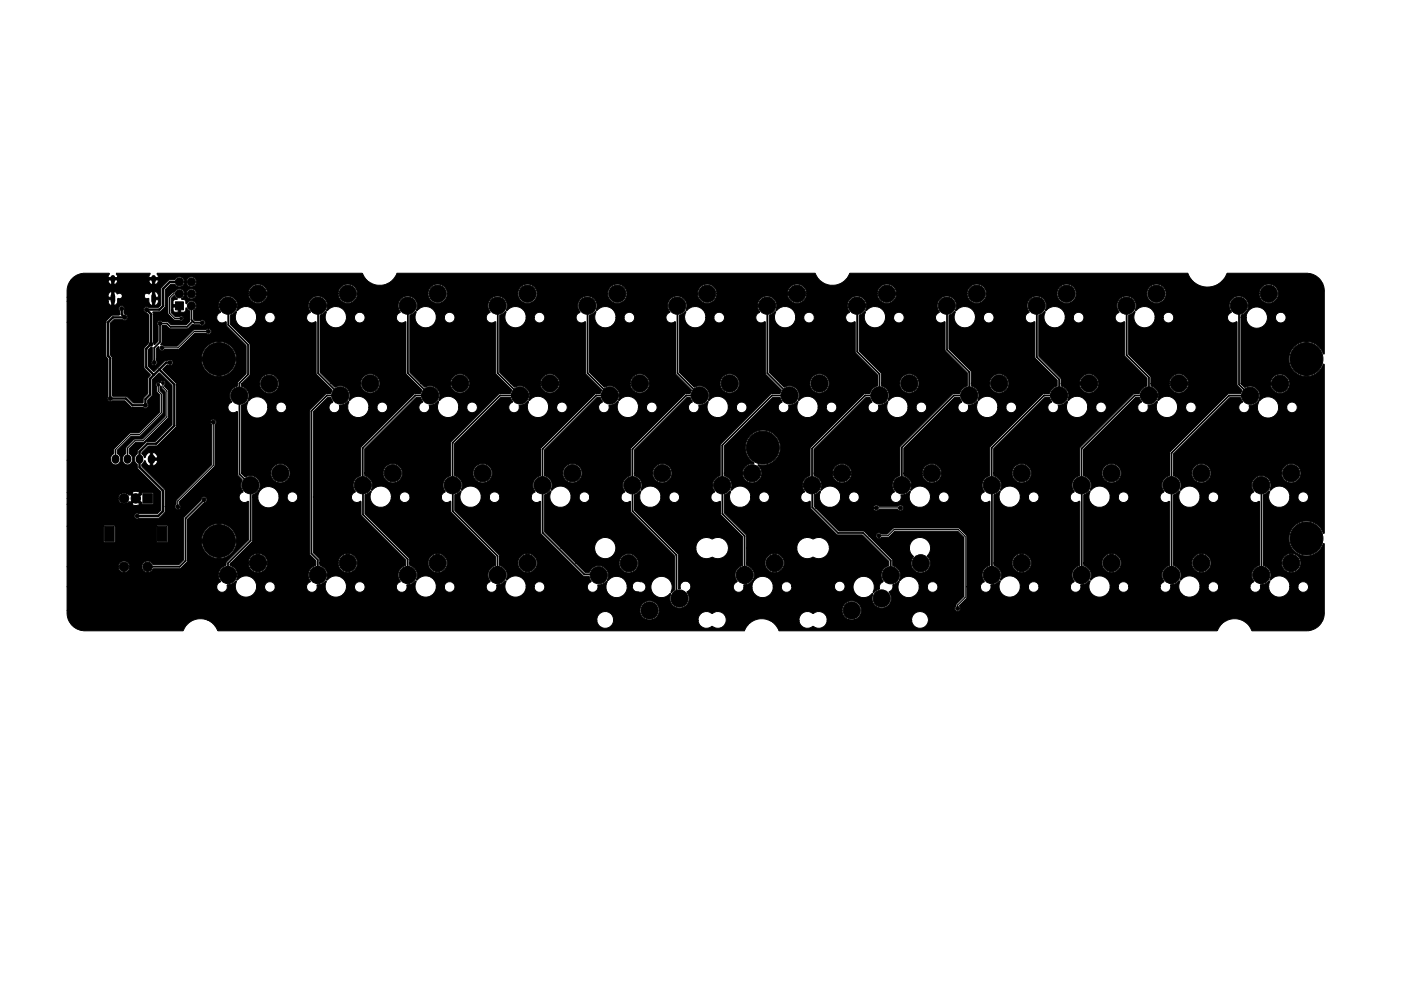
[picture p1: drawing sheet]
<svg xmlns="http://www.w3.org/2000/svg" width="297mm" height="210mm" viewBox="0 0 297 210" stroke-linecap="round" stroke-linejoin="round" font-family="sans-serif">
<g fill="#000" stroke="#000" stroke-width=".21">
<path d="M15.3 59.1a3.8 3.8 0 0 1 2.7-1.1h5.1l.1 .1-.3 .8h2l-.2-.8 .1-.1h6.9l.1 .1-.2 .8h2l-.3-.8 .1-.1h43.4a3.9 3.9 0 0 0 5.5 2.1 4.8 4.8 0 0 0 1.9-2.1h88.6l.1 .1a4 4 0 0 0 3.7 2.4 4 4 0 0 0 3.6-2.5h71.6l.1 .1a4.5 4.5 0 0 0 4.2 2.8 4.5 4.5 0 0 0 4.1-2.9h16.8a3.8 3.8 0 0 1 3.8 3.7v13.3l-.2 .1a3.7 3.7 0 0 0-5.2-2.4 3.7 3.7 0 0 0-1.4 5.7 3.7 3.7 0 0 0 5.8 .2l.7-1.3h.2l.1 35.8-.2 .1a3.7 3.7 0 0 0-5.8-2 3.7 3.7 0 0 0 0 6.1 3.7 3.7 0 0 0 5.8-2l.2 .1v14.7a3.8 3.8 0 0 1-3.8 3.7h-11.5l-.3-.5a4 4 0 0 0-3.8-2 4 4 0 0 0-3.4 2.5h-92.8l-.1-.2a3.9 3.9 0 0 0-1.8-1.9l-.2-.1h6.3v.3a1.81 1.81 0 0 0 3 1l1.1 .4a1.78 1.78 0 0 0 1.9-1.7h17.9v.3a1.78 1.78 0 0 0 2.9 1 1.78 1.78 0 0 0-.4-3 1.78 1.78 0 0 0-2.5 1.7h-17.9v-.2a1.91 1.91 0 0 0-3.1-1.2l-.6-.4-.6-.1a1.77 1.77 0 0 0-1.7 1.9h-6.4a4 4 0 0 0-5.2 2.2h-111.6l-.1-.2a3.9 3.9 0 0 0-1.8-1.9l-.2-.1h82.4l.1 .3a1.78 1.78 0 0 0 1.8 1.4 1.78 1.78 0 0 0 1.7-1.7h17.9v.3a1.81 1.81 0 0 0 3 1l1.1 .4a1.81 1.81 0 0 0 1.7-2.5 1.81 1.81 0 0 0-2.9-.6l-.6-.4-.6-.1a1.77 1.77 0 0 0-1.7 1.9h-17.9v-.2a1.78 1.78 0 0 0-1.9-1.6 1.78 1.78 0 0 0-1.7 1.8h-82.5a4 4 0 0 0-5.2 2.2h-20.8a3.8 3.8 0 0 1-3.8-3.8v-.5h121.5v.3a2.05 2.05 0 0 0 2.2 1.8 2.05 2.05 0 0 0 1.9-2.1h38.7v.3a2.05 2.05 0 0 0 3.2 1.4 2.05 2.05 0 0 0-.2-3.5 2.05 2.05 0 0 0-3 1.8h-38.7v-.1a2.05 2.05 0 0 0-2.1-1.9 2.05 2.05 0 0 0-2 2h-121.5v-5h31.7l.1 .2a1.17 1.17 0 0 0 1.4 .9 1.17 1.17 0 0 0 .8-1.5 2.29 2.29 0 0 0 1.8-.8h.1l-.1 .6a2.25 2.25 0 0 0 1.9 2.8 2.25 2.25 0 0 0 2.5-2.2h1.7v.2a1.13 1.13 0 0 0 1.2 1 1.13 1.13 0 0 0 1.1-1.2h6.6v.2a1.17 1.17 0 0 0 1.5 .9 1.17 1.17 0 0 0 .7-1.5 2.29 2.29 0 0 0 1.8-.8h.2l-.2 .6a2.25 2.25 0 0 0 1.9 2.8 2.25 2.25 0 0 0 2.6-2.2h1.7v.2a1.13 1.13 0 0 0 1.7 .8 1.13 1.13 0 0 0-.1-1.9 1.13 1.13 0 0 0-1.6 .9l-1.7-.1a2.31 2.31 0 0 0-1.7-2.1 2.31 2.31 0 0 0-2.5 .8l-.1-.2a2.17 2.17 0 0 0-1.4-3v-.5h3.9a2.05 2.05 0 0 0 3 1.9 2.05 2.05 0 0 0 .2-3.5 2.05 2.05 0 0 0-3.2 1.4v.2h-3.9l-.1-.8-1.3-1.4v-11.8h8.1a1.2 1.2 0 0 0 .7 1.1 1.2 1.2 0 0 0 1.3-.1l.1 3 9.4 9.4v1.2a2.12 2.12 0 0 0-1.1 3.4 1.17 1.17 0 0 0-.8 1.5 1.17 1.17 0 0 0 1.5 .7 1.17 1.17 0 0 0 .7-1.5 2.29 2.29 0 0 0 1.8-.8h.1l-.1 .6a2.25 2.25 0 0 0 1.9 2.8 2.25 2.25 0 0 0 2.5-2.2h1.7v.2a1.13 1.13 0 0 0 1.8 .8 1.13 1.13 0 0 0-.1-1.9 1.13 1.13 0 0 0-1.7 .9l-1.7-.1a2.31 2.31 0 0 0-1.6-2.1 2.31 2.31 0 0 0-2.5 .8l-.1-.2a2.17 2.17 0 0 0-1.4-3v-.5h3.8a2.05 2.05 0 0 0 3 1.9 2.05 2.05 0 0 0 .3-3.5 2.05 2.05 0 0 0-3.2 1.4l-.1 .2h-3.8l-.1-1-9.4-9.4v-4l1.2-.8 .1 .2-.2 1.1a2.25 2.25 0 0 0 2.3 2.1 2.25 2.25 0 0 0 2.2-2.2h1.7v.2a1.13 1.13 0 0 0 1.2 1 1.13 1.13 0 0 0 1-1.2h6.7v.2a1.21 1.21 0 0 0 1.9 .8l.2 2.3 9.3 9.4v1.9a2.12 2.12 0 0 0-1.1 3.4 1.17 1.17 0 0 0-.7 1.5 1.17 1.17 0 0 0 1.5 .7 1.17 1.17 0 0 0 .6-1.5 2.29 2.29 0 0 0 1.8-.8h.2l-.2 .6a2.25 2.25 0 0 0 1.9 2.8 2.25 2.25 0 0 0 2.6-2.2h1.7v.2a1.13 1.13 0 0 0 1.7 .8 1.13 1.13 0 0 0-.1-1.9 1.13 1.13 0 0 0-1.6 .9l-1.7-.1a2.31 2.31 0 0 0-1.7-2.1 2.31 2.31 0 0 0-2.5 .8l-.1-.2a2.17 2.17 0 0 0-1.4-3v-.5h3.9a2.05 2.05 0 0 0 3 1.9 2.05 2.05 0 0 0 .2-3.5 2.05 2.05 0 0 0-3.2 1.4v.2h-3.9l-.1-1.7-9.3-9.3-.1-3.4 1.3-.8 .1 .2-.3 1.1a2.25 2.25 0 0 0 2.3 2.1 2.25 2.25 0 0 0 2.2-2.2h1.7v.2a1.13 1.13 0 0 0 1.3 1 1.13 1.13 0 0 0 1-1.2h6.6v.2a1.21 1.21 0 0 0 2 .8l.1 6.9 8.9 8.9 1.3 .1 .4 1.2a1.15 1.15 0 0 0-.7 1.5 1.15 1.15 0 0 0 1.5 .6 1.15 1.15 0 0 0 .7-1.5 2.21 2.21 0 0 0 1.7-.7h.3l-.3 .6a2.25 2.25 0 0 0 2 2.8 2.25 2.25 0 0 0 2.5-2.4h1l.1 .2a1.74 1.74 0 0 0 2.3 .9 1.19 1.19 0 0 0 .4-1.5 1.19 1.19 0 0 0-1.3-.6 1.13 1.13 0 0 0-1.5 1h-1a2.32 2.32 0 0 0-1.7-2 2.32 2.32 0 0 0-2.5 .8l-.1-.1a2.1 2.1 0 0 0-1-2.9 2.1 2.1 0 0 0-2.8 1.2h-.9l-1.9-1.9h9.1l.1 .3a2.05 2.05 0 0 0 3.2 1.4 2.05 2.05 0 0 0-.2-3.5 2.05 2.05 0 0 0-3.1 1.8h-9.1l-3.2-3.2h7.2a2.25 2.25 0 0 0 3.3 2 2.25 2.25 0 0 0 .2-3.9 2.25 2.25 0 0 0-3.5 1.6v.3h-7.2l-3.4-3.4v-7.9l1.2-.8 .1 .2-.2 1.1a2.25 2.25 0 0 0 2.3 2.1 2.25 2.25 0 0 0 2.2-2.2h1.7v.2a1.13 1.13 0 0 0 1.2 1 1.13 1.13 0 0 0 1-1.2h6.7v.2a1.21 1.21 0 0 0 1.9 .8l.2 2.3 9.2 9.2v7.3l-.6 .5-.1-.1 .2-.7a2.26 2.26 0 0 0-2.7-2.5 2.26 2.26 0 0 0-1.5 3.4 2.26 2.26 0 0 0 3.8 .1h.1a2.1 2.1 0 0 0 2.1 3.1 2.1 2.1 0 0 0 1.4-3.4 1.17 1.17 0 0 0 .7-1.6 1.17 1.17 0 0 0-1.5-.6 1.17 1.17 0 0 0-.7 1.5l-.4-.1v-7.1l-1.2-1.4h4.9a2.32 2.32 0 0 0 3.6 1.9 2.27 2.27 0 0 0 3.3-2 2.27 2.27 0 0 0-3.5-1.9 2.25 2.25 0 0 0-3.4 2h-4.9l-8-8-.1-3.3 1.3-.8 .1 .2-.3 1.1a2.25 2.25 0 0 0 2.3 2.1 2.25 2.25 0 0 0 2.2-2.2h1.7v.2a1.13 1.13 0 0 0 1.3 1 1.13 1.13 0 0 0 1-1.2h6.6v.2a1.21 1.21 0 0 0 2 .8l.1 2.8 4.7 4.7-.1 6.1a2.12 2.12 0 0 0-1.1 3.4 1.14 1.14 0 0 0-.4 2 1.14 1.14 0 0 0 1.8-.8h1.7a2.26 2.26 0 0 0 2.3 2.2 2.26 2.26 0 0 0 2.2-2.3h1.7v.2a1.13 1.13 0 0 0 1.3 1 1.13 1.13 0 0 0 1-1.3h9v.2a1.13 1.13 0 0 0 1.8 .8 1.13 1.13 0 0 0-.1-1.9 1.13 1.13 0 0 0-1.7 .9h-9a1.13 1.13 0 0 0-1.2-1 1.13 1.13 0 0 0-1.1 1.1h-1.7v-.1a2.25 2.25 0 0 0-2.3-2.1 2.25 2.25 0 0 0-2.2 2.3h-1.7v-.2a.21 .21 0 0 1 0-.3 .21 .21 0 0 1 .3-.1 2.11 2.11 0 0 0 1.9-1.9 2.11 2.11 0 0 0-1.6-2.2v-.5h3.9a2.05 2.05 0 0 0 2.9 1.9 2.05 2.05 0 0 0 .3-3.5 2.05 2.05 0 0 0-3.2 1.4v.2h-3.9v-3.1h10.6a2.33 2.33 0 0 0 3.6 1.9 2.27 2.27 0 0 0 3.3-2 2.27 2.27 0 0 0-3.5-1.9 2.25 2.25 0 0 0-3.4 2h-10.6l-.1-2.8-4.6-4.7v-3.8l1.2-.8 .1 .2-.2 1a2.25 2.25 0 0 0 2.2 2.2 2.25 2.25 0 0 0 2.3-2.2h1.7v.2a1.13 1.13 0 0 0 1.2 1 1.13 1.13 0 0 0 1-1.2h6.7v.2a1.21 1.21 0 0 0 1.9 .8l.2 1.5 5.5 5.5 5.4 .1 5.6 5.6v.8a2.24 2.24 0 0 0-1.2 3.5 1.32 1.32 0 0 0-.8 1.6l-1.2 .7-.1-.1 .3-.8a2.26 2.26 0 0 0-2.9-2.4 2.26 2.26 0 0 0-1.3 3.5 2.26 2.26 0 0 0 3.7 0h.2a2.1 2.1 0 0 0 2.1 3.1 2.1 2.1 0 0 0 1.3-3.4 1.33 1.33 0 0 0 .8-1.6l1.3-.7 .1 .2-.3 .8a2.25 2.25 0 0 0 2.1 2.5 2.25 2.25 0 0 0 2.4-2.3h1.7v.2a1.13 1.13 0 0 0 1.8 .8 1.13 1.13 0 0 0-.1-1.9 1.13 1.13 0 0 0-1.7 .9h-1.7v-.1a2.32 2.32 0 0 0-1.7-2 2.32 2.32 0 0 0-2.5 .8v-.1a2.21 2.21 0 0 0-1.4-3.2l-.1-1.2-2.4-2.4h6a2.65 2.65 0 0 0 .9 1.8 2.08 2.08 0 0 0 .2 3 2.08 2.08 0 0 0 2.9-.3 2.08 2.08 0 0 0-.2-2.9l.5-.8 .2-.7a2.25 2.25 0 0 0-2.2-2.4 2.25 2.25 0 0 0-2.3 2.3h-6l-2.6-2.6h1.5a.62 .62 0 0 0 .4 .5 .62 .62 0 0 0 .7-.1l1.6-.1 1.4-1.3 13.3 .1 1.2 1.2v12.6l-1.5 1.5-.2 .5a.65 .65 0 0 0 .1 1 .65 .65 0 0 0 1-.2 .65 .65 0 0 0-.3-.9l1.6-1.6v-2.4h2.9a1.17 1.17 0 0 0 1.3 1.1 1.17 1.17 0 0 0 .9-1.5 2.29 2.29 0 0 0 1.8-.8h.2l-.2 .6a2.25 2.25 0 0 0 1.9 2.8 2.25 2.25 0 0 0 2.5-2.2h1.7v.2a1.13 1.13 0 0 0 1.3 1 1.13 1.13 0 0 0 1-1.2h6.6v.2a1.17 1.17 0 0 0 1.5 .9 1.17 1.17 0 0 0 .8-1.5 2.29 2.29 0 0 0 1.8-.8h.1l-.2 .6a2.25 2.25 0 0 0 1.9 2.8 2.25 2.25 0 0 0 2.6-2.2h1.7v.2a1.13 1.13 0 0 0 1.2 1 1.13 1.13 0 0 0 1-1.2h6.7v.2a1.17 1.17 0 0 0 1.4 .9 1.17 1.17 0 0 0 .8-1.5 2.29 2.29 0 0 0 1.8-.8h.2l-.2 .6a2.25 2.25 0 0 0 1.9 2.8 2.25 2.25 0 0 0 2.5-2.2h1.7v.2a1.13 1.13 0 0 0 1.3 1 1.13 1.13 0 0 0 1-1.2h6.6v.2a1.17 1.17 0 0 0 1.5 .9 1.17 1.17 0 0 0 .8-1.5 2.29 2.29 0 0 0 1.8-.8h.1l-.2 .6a2.25 2.25 0 0 0 1.9 2.8 2.25 2.25 0 0 0 2.6-2.2h1.7v.2a1.13 1.13 0 0 0 1.7 .8 1.13 1.13 0 0 0 0-2 1.13 1.13 0 0 0-1.7 1h-1.7v-.1a2.31 2.31 0 0 0-1.6-2.1 2.31 2.31 0 0 0-2.6 .8v-.2a2.15 2.15 0 0 0-1.4-3v-.5h3.8a2.05 2.05 0 0 0 3 1.9 2.05 2.05 0 0 0 .3-3.5 2.05 2.05 0 0 0-3.3 1.4v.2h-3.8v-14.4l1.2-.8 .1 .2-.2 1a2.25 2.25 0 0 0 2.2 2.2 2.25 2.25 0 0 0 2.3-2.2h1.7v.2a1.13 1.13 0 0 0 1.7 .8 1.13 1.13 0 0 0 0-1.9 1.13 1.13 0 0 0-1.7 .9h-1.7v-.1a2.31 2.31 0 0 0-1.6-2.1 2.31 2.31 0 0 0-2.6 .8l-.1-.1a2.08 2.08 0 0 0-2.1-3 2.08 2.08 0 0 0-1.3 3.5h-.1a1.16 1.16 0 0 0-.5 1.7 1.16 1.16 0 0 0 1.8 .3v13.6a2.12 2.12 0 0 0-1.2 3.4 1.28 1.28 0 0 0-.8 1.1l-6.6-.1a1.13 1.13 0 0 0-1.2-1 1.13 1.13 0 0 0-1.1 1.1l-1.7-.1a2.31 2.31 0 0 0-1.6-2.1 2.31 2.31 0 0 0-2.5 .8l-.1-.2a2.15 2.15 0 0 0-1.4-3v-.5h3.9a2.05 2.05 0 0 0 2.9 1.9 2.05 2.05 0 0 0 .3-3.5 2.05 2.05 0 0 0-3.2 1.4v.2h-3.9v-14.4l1.3-.8 .1 .2-.3 1a2.25 2.25 0 0 0 2.3 2.2 2.25 2.25 0 0 0 2.2-2.2h1.7v.2a1.13 1.13 0 0 0 1.8 .8 1.13 1.13 0 0 0-.1-1.9 1.13 1.13 0 0 0-1.7 .9l-1.7-.1a2.31 2.31 0 0 0-1.6-2.1 2.31 2.31 0 0 0-2.5 .8l-.1-.1a2.21 2.21 0 0 0-1.4-3.1v-.4h3.9a2.05 2.05 0 0 0 2 2.1 2.05 2.05 0 0 0 2.1-2.1h14.9v.3a2.05 2.05 0 0 0 3.2 1.4 2.05 2.05 0 0 0-.2-3.5 2.05 2.05 0 0 0-3 1.8h-14.9l-.1-.3a2.05 2.05 0 0 0-2.1-1.7 2.05 2.05 0 0 0-1.9 2h-3.9v-4.1l11.9-11.9h2.3l.4 .9a1.16 1.16 0 0 0-.7 1.5 1.16 1.16 0 0 0 1.5 .7 1.16 1.16 0 0 0 .7-1.5 2.2 2.2 0 0 0 1.7-.7h.3l-.3 1.2a2.25 2.25 0 0 0 2.3 2.2 2.25 2.25 0 0 0 2.2-2.3h1.7v.2a1.13 1.13 0 0 0 1.8 .8 1.13 1.13 0 0 0-.1-2 1.13 1.13 0 0 0-1.7 1h-1.7v-.1a2.31 2.31 0 0 0-1.7-2 2.31 2.31 0 0 0-2.5 .8v-.2a2.12 2.12 0 0 0-.5-2.5 2.12 2.12 0 0 0-2.5-.2l-.8-.8h6.3a2.05 2.05 0 0 0 2.9 1.9 2.05 2.05 0 0 0 .3-3.5 2.05 2.05 0 0 0-3.2 1.4v.2h-6.3v-14h1.1a2.25 2.25 0 0 0 2.3 2.2 2.25 2.25 0 0 0 2.2-2.3h1.7v.2a1.13 1.13 0 0 0 1.8 .8 1.13 1.13 0 0 0-.1-1.9 1.13 1.13 0 0 0-1.7 .9h-1.7v-.1a2.25 2.25 0 0 0-2.4-2.1 2.25 2.25 0 0 0-2.1 2.3h-1.1l.1-.6a2.06 2.06 0 0 0 1.2-2.8 2.06 2.06 0 0 0-3-.8 2.06 2.06 0 0 0-.3 3.1h-.1a1.16 1.16 0 0 0-.5 1.7 1.16 1.16 0 0 0 1.7 .3l.1 13.4 1 1.1-.2 .6-2.8 .2-12.3 12.3v4.9a2.22 2.22 0 0 0-1.2 3.6h-.1a1.16 1.16 0 0 0-.5 1.7 1.16 1.16 0 0 0 1.7 .3v13.6a2.12 2.12 0 0 0-1.1 3.4 1.28 1.28 0 0 0-.8 1.1l-6.7-.1a1.13 1.13 0 0 0-1.1-1 1.13 1.13 0 0 0-1.1 1.1l-1.7-.1a2.31 2.31 0 0 0-1.6-2.1 2.31 2.31 0 0 0-2.6 .8v-.2a2.15 2.15 0 0 0-1.4-3v-.5h3.8a2.05 2.05 0 0 0 3 1.9 2.05 2.05 0 0 0 .3-3.5 2.05 2.05 0 0 0-3.3 1.4v.2h-3.8v-14.4l1.2-.8 .1 .2-.2 1a2.25 2.25 0 0 0 2.2 2.2 2.25 2.25 0 0 0 2.3-2.2h1.7v.2a1.13 1.13 0 0 0 1.7 .8 1.13 1.13 0 0 0 0-1.9 1.13 1.13 0 0 0-1.7 .9l-1.7-.1a2.31 2.31 0 0 0-1.6-2.1 2.31 2.31 0 0 0-2.6 .8l-.1-.1a2.21 2.21 0 0 0-1.4-3.1v-.4h3.9a2.05 2.05 0 0 0 3 1.8 2.05 2.05 0 0 0 .3-3.5 2.05 2.05 0 0 0-3.3 1.4v.3h-3.9v-5.1l11-11h.9l.4 1.1a1.15 1.15 0 0 0-.7 1.5 1.15 1.15 0 0 0 1.6 .6 1.15 1.15 0 0 0 .6-1.5 2.29 2.29 0 0 0 1.7-.8h.2l-.2 .6a2.25 2.25 0 0 0 1.9 2.8 2.25 2.25 0 0 0 2.6-2.2h1.7v.2a1.13 1.13 0 0 0 1.7 .8 1.13 1.13 0 0 0-.1-1.9 1.13 1.13 0 0 0-1.6 .9l-1.7-.1a2.31 2.31 0 0 0-1.6-2.1 2.31 2.31 0 0 0-2.6 .8l-.1-.2a2.17 2.17 0 0 0-1.4-3v-.5h3.9a2.05 2.05 0 0 0 3 1.9 2.05 2.05 0 0 0 .2-3.5 2.05 2.05 0 0 0-3.2 1.4v.2h-3.9l-.1-1.4-4.6-4.7v-8.3l1.3-.8v.2l-.2 1.1a2.25 2.25 0 0 0 2.3 2.1 2.25 2.25 0 0 0 2.2-2.2h1.7v.2a1.13 1.13 0 0 0 1.8 .8 1.13 1.13 0 0 0-.1-1.9 1.13 1.13 0 0 0-1.7 .9l-1.7-.1a2.31 2.31 0 0 0-1.6-2.1 2.31 2.31 0 0 0-2.5 .8l-.1-.2a2.07 2.07 0 0 0-2.2-2.9 2.07 2.07 0 0 0-1.2 3.5h-.1a1.16 1.16 0 0 0-.6 1.7 1.16 1.16 0 0 0 1.8 .3l.1 7.2 4.7 4.7v1.7a2.21 2.21 0 0 0-1.6 1.4l-.1 .2-1.1 .1-11.4 11.3-.1 5.9a2.22 2.22 0 0 0-1.2 3.6h-.1a1.16 1.16 0 0 0-.5 1.7 1.16 1.16 0 0 0 1.8 .3v13.6a2.12 2.12 0 0 0-1.2 3.4 1.28 1.28 0 0 0-.8 1.1l-6.6-.1a1.13 1.13 0 0 0-1.2-1 1.13 1.13 0 0 0-1.1 1.1l-1.7-.1a2.31 2.31 0 0 0-1.6-2.1 2.31 2.31 0 0 0-2.5 .8l-.1-.2a2.15 2.15 0 0 0-1.4-3v-.5h3.9a2.05 2.05 0 0 0 2.9 1.9 2.05 2.05 0 0 0 .3-3.5 2.05 2.05 0 0 0-3.2 1.4v.2h-3.9v-14.4l1.3-.8 .1 .2-.3 1a2.25 2.25 0 0 0 2.3 2.2 2.25 2.25 0 0 0 2.2-2.2h1.7v.2a1.13 1.13 0 0 0 1.8 .8 1.13 1.13 0 0 0-.1-1.9 1.13 1.13 0 0 0-1.7 .9l-1.7-.1a2.31 2.31 0 0 0-1.6-2.1 2.31 2.31 0 0 0-2.5 .8l-.1-.1a2.21 2.21 0 0 0-1.4-3.1v-.4h3.9a2.05 2.05 0 0 0 2.9 1.8 2.05 2.05 0 0 0 .3-3.5 2.05 2.05 0 0 0-3.2 1.4v.3h-3.9v-5.2l10.8-10.9h1l.4 1.1a1.15 1.15 0 0 0-.6 1.5 1.15 1.15 0 0 0 1.5 .6 1.15 1.15 0 0 0 .6-1.5 2.29 2.29 0 0 0 1.8-.8h.2l-.2 .6a2.25 2.25 0 0 0 1.9 2.8 2.25 2.25 0 0 0 2.5-2.2h1.7v.2a1.13 1.13 0 0 0 1.8 .8 1.13 1.13 0 0 0-.1-1.9 1.13 1.13 0 0 0-1.7 .9l-1.7-.1a2.31 2.31 0 0 0-1.6-2.1 2.31 2.31 0 0 0-2.5 .8l-.1-.2a2.17 2.17 0 0 0-1.4-3v-.5h3.9a2.05 2.05 0 0 0 2.9 1.9 2.05 2.05 0 0 0 .3-3.5 2.05 2.05 0 0 0-3.2 1.4v.2h-3.9l-.1-1.1-4.6-4.6-.1-8.7 1.3-.8 .1 .2-.2 1.1a2.25 2.25 0 0 0 2.2 2.1 2.25 2.25 0 0 0 2.3-2.2h1.7v.2a1.13 1.13 0 0 0 1.7 .8 1.13 1.13 0 0 0-.1-1.9 1.13 1.13 0 0 0-1.6 .9l-1.7-.1a2.31 2.31 0 0 0-1.7-2.1 2.31 2.31 0 0 0-2.5 .8l-.1-.2a2.07 2.07 0 0 0-2.2-2.9 2.07 2.07 0 0 0-1.2 3.5h-.1a1.16 1.16 0 0 0-.5 1.7 1.16 1.16 0 0 0 1.8 .3v7.6l4.7 4.7v1.3a2.07 2.07 0 0 0-1.5 1.4l-.1 .2-1.4 .1-11.2 11.2v6a2.22 2.22 0 0 0-1.2 3.6h-.1a1.16 1.16 0 0 0-.5 1.7 1.16 1.16 0 0 0 1.7 .3v13.6a2.12 2.12 0 0 0-1.1 3.4 1.28 1.28 0 0 0-.8 1.1h-2.9v-10.8l-1.6-1.7h-13.9l-1.4 1.3h-1.2l-.4-.2a.62 .62 0 0 0-.8 .6h-1.5l-1.1-1-5.3-.1-4.9-4.8h12.3a.63 .63 0 0 0 .8 .6l.4-.3 4 .1a.62 .62 0 0 0 .9 0 .62 .62 0 0 0 0-.9 .62 .62 0 0 0-.9 .1h-4l-.4-.2a.62 .62 0 0 0-.8 .6h-12.3l-.3-.4v-2.4l1.3-.8 .1 .2-.3 1.1a2.25 2.25 0 0 0 2.3 2.1 2.25 2.25 0 0 0 2.2-2.2h1.7v.2a1.13 1.13 0 0 0 1.3 1 1.13 1.13 0 0 0 1-1.2h6.6v.2a1.17 1.17 0 0 0 1.5 1 1.17 1.17 0 0 0 .8-1.6 2.29 2.29 0 0 0 1.8-.8l.1 .2-.2 1a2.25 2.25 0 0 0 2.2 2.2 2.25 2.25 0 0 0 2.3-2.2h1.7v.2a1.13 1.13 0 0 0 1.7 .8 1.13 1.13 0 0 0 0-1.9 1.13 1.13 0 0 0-1.7 .9l-1.7-.1a2.31 2.31 0 0 0-1.6-2.1 2.31 2.31 0 0 0-2.6 .8l-.1-.1a2.21 2.21 0 0 0-1.4-3.1v-.4h3.9a2.05 2.05 0 0 0 3 1.8 2.05 2.05 0 0 0 .3-3.5 2.05 2.05 0 0 0-3.3 1.4v.3h-3.9v-5.3l10.8-10.8h1.1l.4 1.1a1.15 1.15 0 0 0-.7 1.5 1.15 1.15 0 0 0 1.6 .6 1.15 1.15 0 0 0 .6-1.5 2.29 2.29 0 0 0 1.7-.8h.2l-.2 .6a2.25 2.25 0 0 0 1.9 2.8 2.25 2.25 0 0 0 2.6-2.2h1.7v.2a1.13 1.13 0 0 0 1.7 .8 1.13 1.13 0 0 0-.1-1.9 1.13 1.13 0 0 0-1.6 .9l-1.7-.1a2.31 2.31 0 0 0-1.6-2.1 2.31 2.31 0 0 0-2.6 .8l-.1-.2a2.17 2.17 0 0 0-1.4-3v-.5h3.9a2.05 2.05 0 0 0 3 1.9 2.05 2.05 0 0 0 .2-3.5 2.05 2.05 0 0 0-3.2 1.4v.2h-3.9l-.1-2.6-4.6-4.6v-7.2l1.3-.8v.2l-.2 1a2.25 2.25 0 0 0 2.3 2.2 2.25 2.25 0 0 0 2.2-2.2h1.7v.2a1.13 1.13 0 0 0 1.8 .8 1.13 1.13 0 0 0-.1-1.9 1.13 1.13 0 0 0-1.7 .9l-1.7-.1a2.31 2.31 0 0 0-1.6-2.1 2.31 2.31 0 0 0-2.5 .8l-.1-.2a2.07 2.07 0 0 0-2.2-2.9 2.07 2.07 0 0 0-1.2 3.5h-.1a1.16 1.16 0 0 0-.6 1.7 1.16 1.16 0 0 0 1.8 .3l.1 6 4.7 4.8-.1 2.8a2.07 2.07 0 0 0-1.5 1.4l-.1 .2-1.4 .1-11.1 11.1-.1 6.1a2.22 2.22 0 0 0-1.2 3.6l-.6 .4-.2 .6-6.6-.1a1.13 1.13 0 0 0-1.2-.9 1.13 1.13 0 0 0-1.1 1l-1.7-.1a2.31 2.31 0 0 0-1.6-2.1 2.31 2.31 0 0 0-2.5 .8l-.1-.1a2.21 2.21 0 0 0-1.4-3.1v-.4h3.9a2.05 2.05 0 0 0 2.9 1.8 2.05 2.05 0 0 0 .3-3.5 2.05 2.05 0 0 0-3.2 1.4v.3h-3.9v-5.1l11-11h.8l.4 1.1a1.15 1.15 0 0 0-.6 1.5 1.15 1.15 0 0 0 1.5 .6 1.15 1.15 0 0 0 .6-1.5 2.29 2.29 0 0 0 1.8-.8h.2l-.2 .6a2.25 2.25 0 0 0 1.9 2.8 2.25 2.25 0 0 0 2.5-2.2h1.7v.2a1.13 1.13 0 0 0 1.8 .8 1.13 1.13 0 0 0-.1-1.9 1.13 1.13 0 0 0-1.7 .9l-1.7-.1a2.31 2.31 0 0 0-1.6-2.1 2.31 2.31 0 0 0-2.5 .8l-.1-.2a2.17 2.17 0 0 0-1.4-3v-.5h3.9a2.05 2.05 0 0 0 2.9 1.9 2.05 2.05 0 0 0 .3-3.5 2.05 2.05 0 0 0-3.2 1.4v.2h-3.9l-.1-2.2-4.6-4.6-.1-7.6 1.3-.8 .1 .2-.3 1a2.25 2.25 0 0 0 2.3 2.2 2.25 2.25 0 0 0 2.3-2.2h1.7v.2a1.13 1.13 0 0 0 1.7 .8 1.13 1.13 0 0 0-.1-1.9 1.13 1.13 0 0 0-1.6 .9l-1.7-.1a2.31 2.31 0 0 0-1.7-2.1 2.31 2.31 0 0 0-2.5 .8l-.1-.2a2.07 2.07 0 0 0-2.2-2.9 2.07 2.07 0 0 0-1.2 3.5h-.1a1.16 1.16 0 0 0-.5 1.7 1.16 1.16 0 0 0 1.8 .3v6.5l4.7 4.7v2.4a2.07 2.07 0 0 0-1.5 1.4l-.1 .2-1.2 .1-11.4 11.3v5.9a2.22 2.22 0 0 0-1.2 3.6l-.6 .4-.2 .6-6.7-.1a1.13 1.13 0 0 0-1.1-.9 1.13 1.13 0 0 0-1.1 1l-1.7-.1a2.31 2.31 0 0 0-1.6-2.1 2.31 2.31 0 0 0-2.6 .8l-.1-.1a2.21 2.21 0 0 0-1.4-3.1v-.4h3.9a2.08 2.08 0 0 0 3.1 1.8 2.08 2.08 0 0 0 .2-3.5h1.2l1.1-.2a3.7 3.7 0 0 0 2.4-3.1l.1-.4a3.7 3.7 0 0 0-5.7-3.2 3.7 3.7 0 0 0 .1 6.5l-.7 .1a2.04 2.04 0 0 0-1.8 2h-3.9v-5.8l10.3-10.3h1.6l.4 1a1.17 1.17 0 0 0-.7 1.5 1.17 1.17 0 0 0 1.5 .7 1.17 1.17 0 0 0 .7-1.5 2.29 2.29 0 0 0 1.7-.8h.2l-.2 .6a2.25 2.25 0 0 0 1.9 2.8 2.25 2.25 0 0 0 2.6-2.2h1.7v.2a1.13 1.13 0 0 0 1.7 .8 1.13 1.13 0 0 0-.1-1.9 1.13 1.13 0 0 0-1.6 .9l-1.7-.1a2.31 2.31 0 0 0-1.6-2.1 2.31 2.31 0 0 0-2.6 .8l-.1-.2a2.12 2.12 0 0 0-.5-2.5 2.12 2.12 0 0 0-2.5-.2l-.8-.8h6.3a2.05 2.05 0 0 0 3 1.9 2.05 2.05 0 0 0 .2-3.5 2.05 2.05 0 0 0-3.2 1.4v.2h-6.3l-2.3-2.3v-12.1l1.3-.8v.2l-.2 1.1a2.25 2.25 0 0 0 2.3 2.1 2.25 2.25 0 0 0 2.2-2.2h1.7v.2a1.13 1.13 0 0 0 1.8 .8 1.13 1.13 0 0 0-.1-1.9 1.13 1.13 0 0 0-1.7 .9l-1.7-.1a2.31 2.31 0 0 0-1.6-2.1 2.31 2.31 0 0 0-2.5 .8l-.1-.2a2.07 2.07 0 0 0-2.2-2.9 2.07 2.07 0 0 0-1.2 3.5h-.1a1.16 1.16 0 0 0-.6 1.7 1.16 1.16 0 0 0 1.8 .3l.1 10.9 3.4 3.6-.4 .7-1.9 .1-10.6 10.6-.1 6.6a2.22 2.22 0 0 0-1.2 3.6l-.6 .4-.2 .6-6.6-.1a1.13 1.13 0 0 0-1.2-.9 1.13 1.13 0 0 0-1.1 1l-1.7-.1a2.31 2.31 0 0 0-1.6-2.1 2.31 2.31 0 0 0-2.5 .8l-.1-.1a2.21 2.21 0 0 0-1.4-3.1v-.4h3.9a2.05 2.05 0 0 0 2.9 1.8 2.05 2.05 0 0 0 .3-3.5 2.05 2.05 0 0 0-3.2 1.4v.3h-3.9v-4.9l11.1-11.2h.7l.4 1.1a1.15 1.15 0 0 0-.6 1.5 1.15 1.15 0 0 0 1.5 .6 1.15 1.15 0 0 0 .6-1.5 2.29 2.29 0 0 0 1.8-.8h.2l-.2 .6a2.25 2.25 0 0 0 1.9 2.8 2.25 2.25 0 0 0 2.5-2.2h1.7v.2a1.13 1.13 0 0 0 1.8 .8 1.13 1.13 0 0 0-.1-1.9 1.13 1.13 0 0 0-1.7 .9l-1.7-.1a2.31 2.31 0 0 0-1.6-2.1 2.31 2.31 0 0 0-2.5 .8l-.1-.2a2.12 2.12 0 0 0-.5-2.5 2.12 2.12 0 0 0-2.5-.2l-.8-.8h6.3a2.05 2.05 0 0 0 2.9 1.9 2.05 2.05 0 0 0 .3-3.5 2.05 2.05 0 0 0-3.2 1.4v.2h-6.3l-2.3-2.3-.1-12.1 1.3-.8 .1 .2-.2 1.1a2.25 2.25 0 0 0 2.2 2.1 2.25 2.25 0 0 0 2.3-2.2h1.7v.2a1.13 1.13 0 0 0 1.7 .8 1.13 1.13 0 0 0-.1-1.9 1.13 1.13 0 0 0-1.6 .9l-1.7-.1a2.31 2.31 0 0 0-1.7-2.1 2.31 2.31 0 0 0-2.5 .8l-.1-.2a2.07 2.07 0 0 0-2.2-2.9 2.07 2.07 0 0 0-1.2 3.5h-.1a1.16 1.16 0 0 0-.5 1.7 1.16 1.16 0 0 0 1.8 .3v10.9l3.4 3.6-.3 .7-1 .1-11.6 11.5v5.7a2.22 2.22 0 0 0-1.2 3.6l-.6 .4-.2 .6-6.7-.1a1.13 1.13 0 0 0-1.1-.9 1.13 1.13 0 0 0-1.1 1l-1.7-.1a2.31 2.31 0 0 0-1.6-2.1 2.31 2.31 0 0 0-2.6 .8l-.1-.1a2.21 2.21 0 0 0-1.4-3.1v-.4h3.9a2.05 2.05 0 0 0 3 1.8 2.05 2.05 0 0 0 .3-3.5 2.05 2.05 0 0 0-3.3 1.4v.3h-3.9v-4.9l11.2-11.2h.7l.4 1.1a1.15 1.15 0 0 0-.7 1.5 1.15 1.15 0 0 0 1.6 .6 1.15 1.15 0 0 0 .6-1.5 2.29 2.29 0 0 0 1.7-.8h.2l-.2 .6a2.25 2.25 0 0 0 1.9 2.8 2.25 2.25 0 0 0 2.6-2.2h1.7v.2a1.13 1.13 0 0 0 1.7 .8 1.13 1.13 0 0 0-.1-1.9 1.13 1.13 0 0 0-1.6 .9l-1.7-.1a2.31 2.31 0 0 0-1.6-2.1 2.31 2.31 0 0 0-2.6 .8l-.1-.2a2.12 2.12 0 0 0-.5-2.5 2.12 2.12 0 0 0-2.5-.2l-.8-.8h6.3a2.05 2.05 0 0 0 3 1.9 2.05 2.05 0 0 0 .2-3.5 2.05 2.05 0 0 0-3.2 1.4v.2h-6.3l-2.3-2.3v-12.1l1.3-.8v.2l-.2 1.1a2.25 2.25 0 0 0 2.3 2.1 2.25 2.25 0 0 0 2.2-2.2h1.7v.2a1.13 1.13 0 0 0 1.8 .8 1.13 1.13 0 0 0-.1-1.9 1.13 1.13 0 0 0-1.7 .9l-1.7-.1a2.31 2.31 0 0 0-1.6-2.1 2.31 2.31 0 0 0-2.5 .8l-.1-.2a2.07 2.07 0 0 0-2.2-2.9 2.07 2.07 0 0 0-1.2 3.5h-.1a1.16 1.16 0 0 0-.6 1.7 1.16 1.16 0 0 0 1.8 .3l.1 10.9 3.4 3.6-.4 .7-1 .1-11.5 11.5-.1 5.8a2.16 2.16 0 0 0-1.2 3.5l-.6 .4-.2 .6-6.6-.1a1.13 1.13 0 0 0-1.2-.9 1.13 1.13 0 0 0-1.1 1l-1.7-.1a2.31 2.31 0 0 0-1.6-2.1 2.31 2.31 0 0 0-2.5 .8l-.1-.1a2.21 2.21 0 0 0-1.4-3.1v-.4h3.9a2.05 2.05 0 0 0 2.9 1.8 2.05 2.05 0 0 0 .3-3.5 2.05 2.05 0 0 0-3.2 1.4v.3h-3.9v-6.3l9.8-9.8h2l.4 1.1a1.15 1.15 0 0 0-.6 1.5 1.15 1.15 0 0 0 1.5 .6 1.15 1.15 0 0 0 .6-1.5 2.29 2.29 0 0 0 1.8-.8h.2l-.2 .6a2.25 2.25 0 0 0 1.9 2.8 2.25 2.25 0 0 0 2.5-2.2h1.7v.2a1.13 1.13 0 0 0 1.8 .8 1.13 1.13 0 0 0-.1-1.9 1.13 1.13 0 0 0-1.7 .9l-1.7-.1a2.31 2.31 0 0 0-1.6-2.1 2.31 2.31 0 0 0-2.5 .8l-.1-.2a2.12 2.12 0 0 0-.5-2.5 2.12 2.12 0 0 0-2.5-.2l-.8-.8h6.3a2.05 2.05 0 0 0 2.9 1.9 2.05 2.05 0 0 0 .3-3.5 2.05 2.05 0 0 0-3.2 1.4v.2h-6.3l-2.3-2.3-.1-12.1 1.3-.8 .1 .2-.2 1.1a2.25 2.25 0 0 0 2.2 2.1 2.25 2.25 0 0 0 2.3-2.2h1.7v.2a1.13 1.13 0 0 0 1.7 .8 1.13 1.13 0 0 0-.1-1.9 1.13 1.13 0 0 0-1.6 .9l-1.7-.1a2.31 2.31 0 0 0-1.7-2.1 2.31 2.31 0 0 0-2.5 .8l-.1-.2a2.07 2.07 0 0 0-2.2-2.9 2.07 2.07 0 0 0-1.2 3.5h-.1a1.16 1.16 0 0 0-.5 1.7 1.16 1.16 0 0 0 1.8 .3v10.9l3.4 3.6-.3 .7-2.4 .1-10.2 10.1v7.1a2.22 2.22 0 0 0-1.2 3.6l-.6 .4-.2 .6-6.7-.1a1.13 1.13 0 0 0-1.1-.9 1.13 1.13 0 0 0-1.1 1l-1.7-.1a2.31 2.31 0 0 0-1.6-2.1 2.31 2.31 0 0 0-2.6 .8l-.1-.1a2.21 2.21 0 0 0-1.4-3.1v-.4h3.9a2.05 2.05 0 0 0 3 1.8 2.05 2.05 0 0 0 .3-3.5 2.05 2.05 0 0 0-3.3 1.4v.3h-3.9v-5.2l10.9-10.9h1l.4 1.1a1.15 1.15 0 0 0-.7 1.5 1.15 1.15 0 0 0 1.6 .6 1.15 1.15 0 0 0 .6-1.5 2.29 2.29 0 0 0 1.7-.8h.2l-.2 .6a2.25 2.25 0 0 0 1.9 2.8 2.25 2.25 0 0 0 2.6-2.2h1.7v.2a1.13 1.13 0 0 0 1.7 .8 1.13 1.13 0 0 0-.1-1.9 1.13 1.13 0 0 0-1.6 .9l-1.7-.1a2.31 2.31 0 0 0-1.6-2.1 2.31 2.31 0 0 0-2.6 .8l-.1-.2a2.12 2.12 0 0 0-.5-2.5 2.12 2.12 0 0 0-2.5-.2l-.8-.8h6.3a2.05 2.05 0 0 0 3 1.9 2.05 2.05 0 0 0 .2-3.5 2.05 2.05 0 0 0-3.2 1.4v.2h-6.3l-2.3-2.3v-12.1l1.3-.8v.2l-.2 1.1a2.25 2.25 0 0 0 2.3 2.1 2.25 2.25 0 0 0 2.2-2.2h1.7v.2a1.13 1.13 0 0 0 1.8 .8 1.13 1.13 0 0 0-.1-1.9 1.13 1.13 0 0 0-1.7 .9l-1.7-.1a2.31 2.31 0 0 0-1.6-2.1 2.31 2.31 0 0 0-2.5 .8l-.1-.2a2.07 2.07 0 0 0-2.2-2.9 2.07 2.07 0 0 0-1.2 3.5h-.1a1.16 1.16 0 0 0-.6 1.7 1.16 1.16 0 0 0 1.8 .3l.1 10.9 3.4 3.6-.4 .7-1.3 .1-11.2 11.2-.1 6a2.22 2.22 0 0 0-1.2 3.6l-.6 .4-.2 .6h-8.1v-18l3.1-3.1h.6l.5 1a1.17 1.17 0 0 0-.8 1.5 1.17 1.17 0 0 0 1.5 .7 1.17 1.17 0 0 0 .7-1.5 2.29 2.29 0 0 0 1.8-.8h.2l-.2 .6a2.25 2.25 0 0 0 1.9 2.8 2.25 2.25 0 0 0 2.5-2.2h1.7v.2a1.13 1.13 0 0 0 1.8 .8 1.13 1.13 0 0 0-.1-1.9 1.13 1.13 0 0 0-1.7 .9l-1.7-.1a2.31 2.31 0 0 0-1.6-2.1 2.31 2.31 0 0 0-2.5 .8l-.1-.2a2.12 2.12 0 0 0-.5-2.5 2.12 2.12 0 0 0-2.5-.2l-.8-.8h6.3a2.05 2.05 0 0 0 2.9 1.9 2.05 2.05 0 0 0 .3-3.5 2.05 2.05 0 0 0-3.2 1.4v.2h-6.3l-2.3-2.3-.1-12.1 1.3-.8 .1 .2-.2 1.1a2.25 2.25 0 0 0 2.2 2.1 2.25 2.25 0 0 0 2.3-2.2h1.7v.2a1.13 1.13 0 0 0 1.7 .8 1.13 1.13 0 0 0-.1-1.9 1.13 1.13 0 0 0-1.6 .9l-1.7-.1a2.31 2.31 0 0 0-1.7-2.1 2.31 2.31 0 0 0-2.5 .8l-.1-.2a2.07 2.07 0 0 0-2.2-2.9 2.07 2.07 0 0 0-1.2 3.5h-.1a1.16 1.16 0 0 0-.5 1.7 1.16 1.16 0 0 0 1.8 .3v10.9l3.4 3.6-.3 .7-1 .1-3.5 3.6v30.3l1.3 1.4 .1 1.1a2.16 2.16 0 0 0-1.2 3.4 1.28 1.28 0 0 0-.8 1.1l-6.7-.1a1.13 1.13 0 0 0-1.1-1 1.13 1.13 0 0 0-1.1 1.1l-1.7-.1a2.31 2.31 0 0 0-1.6-2.1 2.31 2.31 0 0 0-2.5 .8l-.1-.2a2.17 2.17 0 0 0-1.4-3l.2-.5h3.6l.1 .3a2.05 2.05 0 0 0 3.2 1.4 2.05 2.05 0 0 0-.3-3.5 2.05 2.05 0 0 0-3 1.8h-3.6l4.5-4.6 .1-9.3h1.1a2.26 2.26 0 0 0 2.3 2.2 2.26 2.26 0 0 0 2.2-2.3h1.7v.2a1.13 1.13 0 0 0 1.7 .8 1.13 1.13 0 0 0-.1-1.9 1.13 1.13 0 0 0-1.6 .9h-1.7v-.1a2.25 2.25 0 0 0-2.4-2.1 2.25 2.25 0 0 0-2.1 2.3h-1.1v-.6a2.09 2.09 0 0 0 1.3-2.8 2.09 2.09 0 0 0-3-.9l-.7-.8h6.2v.3a2.05 2.05 0 0 0 3.2 1.4 2.05 2.05 0 0 0-.2-3.5 2.05 2.05 0 0 0-3 1.8h-6.2v-14.4l1.3-.8v.2l-.2 .8a2.26 2.26 0 0 0 2.1 2.5 2.26 2.26 0 0 0 2.4-2.3h1.7v.2a1.13 1.13 0 0 0 1.8 .8 1.13 1.13 0 0 0-.1-1.9 1.13 1.13 0 0 0-1.7 .9h-1.7v-.1a2.31 2.31 0 0 0-1.7-2 2.31 2.31 0 0 0-2.5 .8v-.2a2.18 2.18 0 0 0-1.4-3.1v-.4h3.8l.1 .3a2.05 2.05 0 0 0 3.2 1.4 2.05 2.05 0 0 0-.2-3.5 2.05 2.05 0 0 0-3.1 1.8h-3.8l1.8-1.9v-6.4l-4.2-4.4v-1.8l1.3-.8v.2l-.2 1a2.25 2.25 0 0 0 2.3 2.2 2.25 2.25 0 0 0 2.2-2.2h1.7v.2a1.13 1.13 0 0 0 1.8 .8 1.13 1.13 0 0 0-.1-1.9 1.13 1.13 0 0 0-1.7 .9l-1.7-.1a2.31 2.31 0 0 0-1.6-2.1 2.31 2.31 0 0 0-2.5 .8l-.1-.2a2.07 2.07 0 0 0-2.2-2.9 2.07 2.07 0 0 0-1.2 3.5h-.1a1.16 1.16 0 0 0-.6 1.7 1.16 1.16 0 0 0 1.8 .3l.1 .9 4.2 4.1v5.9l-1.8 1.9-.1 .7a2.24 2.24 0 0 0-1.2 3.5 1.17 1.17 0 0 0-.6 1.7 1.17 1.17 0 0 0 1.8 .3l.1 13.4 .9 1a2.3 2.3 0 0 0 .2 2.5l-.1 .2a1.16 1.16 0 0 0-.5 1.7 1.16 1.16 0 0 0 1.8 .3v8.1l-4.7 4.7-.1 .8a2.16 2.16 0 0 0-1.1 3.4 1.28 1.28 0 0 0-.9 1.1h-31.7v-4.3h10.9v.3a1.23 1.23 0 0 0 1.3 1 1.23 1.23 0 0 0 1.1-1.3h2.6v.3a1.28 1.28 0 0 0 1.1 1 1.28 1.28 0 0 0 1.3-.8l5.7-.1 1.5-1.5 .1-4.3h2.9a3.7 3.7 0 0 0 5.5 3.4 3.7 3.7 0 0 0 .3-6.5 3.7 3.7 0 0 0-5.8 2.8v.3h-2.9v-4.6l3.5-3.5a.66 .66 0 0 0 .5-1v-.1a.62 .62 0 0 0-.7-.2 .62 .62 0 0 0-.4 .5l-.1 .3-3.6 3.7-.1 8.9-1 1h-5.4a1.24 1.24 0 0 0-1.4-.8 1.24 1.24 0 0 0-1 1.2h-2.6v-.2a1.23 1.23 0 0 0-1.3-1 1.23 1.23 0 0 0-1.1 1.2h-10.9v-8.6h7.8v3.3l.2 .2h2l.2-.2v-3.3h8.8v3.3l.2 .2h2l.2-.2-.1-3.4-2.1-.1-.2 .2h-8.8l-.2-.2h-2l-.2 .2h-7.8v-4.6h13.7a1.46 1.46 0 0 0 1.8 0l-.9-.9-.9 .9h-13.7v-1.3h10.9v.3a1.28 1.28 0 0 0 1 1 1.28 1.28 0 0 0 1.3-.6l.2 .2 .8-.9h.8l1 1.3h2.1l.2-.2v-2.1l-.1-.2h-2.2l-1 1.2h-.8l-.8-.8-.2 .2a1.3 1.3 0 0 0-1.4-.5 1.3 1.3 0 0 0-.9 1.1h-10.9v-1.2h13.7l.9 .9 .9-.9a1.48 1.48 0 0 0-1.8 0h-13.7v-6.8h9.3v.1a1.02 1.02 0 0 0 1.1 .8 1.02 1.02 0 0 0 .9-.9l-.1-.9-.5-.6v-.7l2.9-2.9 2-.1 4.7-4.8 .1-4.1-.7-.8v-.7l.2-.2 .2 .5 .7 .7v5.2l-4.8 4.8-1.7 .1-1.7 1.6-.1 1.4-.6 .6-.1 1a1.02 1.02 0 0 0 1.1 .8 1.02 1.02 0 0 0 1-.9l-.1-.9-.6-.6v-1l1.4-1.3 1.8-.1 5.1-5.2v-5.7l-.8-.9v-.3a.57 .57 0 0 0-.1-.9 .57 .57 0 0 0-.9 .4 .56 .56 0 0 0-.7 .1 .56 .56 0 0 0 0 .8v1l.7 .7-.1 3.6-4.3 4.4-2 .1-3.3 3.3-.1 1-.5 .6-.1 .9h-9.3v-29.3h8.3v7.2l.4 .6v7.9l-.1 .4a.62 .62 0 0 0 .8 .6l2.8-.1 1.6 1.4 2.4 .1a.66 .66 0 0 0 1-.3l-.1-1.3 1-1.1v-3.3l1.5-1.4 2.7 2.7v8.2l-3.5 3.6-1.8 .1-.3 .1-1.7 1.8-.1 .7-.5 .7v.7l.1 .5 .4 .3 .1 .9 4.8 4.9v4l-.7 .7h-3.9a.63 .63 0 0 0-.8 .1 .63 .63 0 0 0 .1 .9 .63 .63 0 0 0 .8 0l4.2-.1 1.2-1.2 .1-1.2h2.1a.62 .62 0 0 0 .7 .6 .62 .62 0 0 0 .4-.9l-.2-.2 .1-.6 7.4-7.5 .1-8.8a.64 .64 0 0 0 0-1 .64 .64 0 0 0-.9 .1 .64 .64 0 0 0 .2 .9v8.5l-7.5 7.5-.1 .8-.2 .6h-2.1l-.1-3.7-4.8-4.8v-.5l.5-.7h.2a1.32 1.32 0 0 0 1.1 1.1h.5a1.25 1.25 0 0 0 1-1.2h-1v1.2h-.5v-1.8h1.5a1.27 1.27 0 0 0-1-1.2v1.2h-.5v-1.2a1.53 1.53 0 0 0-1.2 1.2l-.6-.8v-.3l1.4-1.4 1.9-.1 4-4.1v-8.9l-2.9-3.1 .9-1h.3a.63 .63 0 0 0 .8-.1 .63 .63 0 0 0 0-.9 .63 .63 0 0 0-.9 .1h-.6l-2.3 2.3h-.2l-1-1.1v-3.5l.6-.6 .2 .2v2.7a.64 .64 0 0 0 0 .9 .64 .64 0 0 0 .9-.1 .64 .64 0 0 0-.1-.9v-.2h9.6v.3a3.7 3.7 0 0 0 4.3 3.4 3.7 3.7 0 0 0 3.1-4.5 3.7 3.7 0 0 0-4.6-2.8h-.1a3.7 3.7 0 0 0-2.7 3.6h-9.6v-2.2l.4-.4 .2 .1a.62 .62 0 0 0 .3 .7 .62 .62 0 0 0 .8-.2l3-.1 3.5-3.4h2.4a.64 .64 0 0 0 .9 0 .64 .64 0 0 0-.1-1 .64 .64 0 0 0-.9 .3h-2.5l-3.5 3.4-2.7 .1-.8-.4 .2-.5 .1-3.5h.9l.8 .7h3.6l1.1-1 1.6 .1a.62 .62 0 0 0 1-.1 .62 .62 0 0 0-.4-.9l-.6 .2h-1l-.4-.4v-1.8a1.11 1.11 0 0 0 .3-1.8 1.11 1.11 0 0 0-1.8 .4l-.2-.8-.8-.3 .4-.4 .2-.7h.4v.3a1.07 1.07 0 0 0 1.2 .8 1.07 1.07 0 0 0 .9-1.1h11l.1 .3a2.05 2.05 0 0 0 2.1 1.8 2.05 2.05 0 0 0 1.9-2.1h15v.3a2.05 2.05 0 0 0 2.2 1.8 2.05 2.05 0 0 0 1.9-2.1h14.9l.1 .3a2.05 2.05 0 0 0 2.1 1.8 2.05 2.05 0 0 0 1.9-2.1h15v.3a2.05 2.05 0 0 0 2.2 1.8 2.05 2.05 0 0 0 1.9-2.1h14.9l.1 .3a2.05 2.05 0 0 0 2.1 1.8 2.05 2.05 0 0 0 1.9-2.1h15v.3a2.05 2.05 0 0 0 2.2 1.8 2.05 2.05 0 0 0 1.9-2.1h14.9l.1 .3a2.05 2.05 0 0 0 2.1 1.8 2.05 2.05 0 0 0 1.9-2.1h15v.3a2.05 2.05 0 0 0 2.2 1.8 2.05 2.05 0 0 0 1.9-2.1h14.9l.1 .3a2.05 2.05 0 0 0 2.1 1.8 2.05 2.05 0 0 0 1.9-2.1h15v.3a2.05 2.05 0 0 0 2.2 1.8 2.05 2.05 0 0 0 1.9-2.1h14.9l.1 .3a2.05 2.05 0 0 0 2.1 1.8 2.05 2.05 0 0 0 1.9-2.1h19.8v.3a2.05 2.05 0 0 0 3.2 1.4 2.05 2.05 0 0 0-.2-3.5 2.05 2.05 0 0 0-3 1.8h-19.8a2.05 2.05 0 0 0-2-2 2.05 2.05 0 0 0-2.1 2h-14.9a2.05 2.05 0 0 0-2.1-2 2.05 2.05 0 0 0-2 2h-15a2.05 2.05 0 0 0-2-2 2.05 2.05 0 0 0-2.1 2h-14.9a2.05 2.05 0 0 0-2.1-2 2.05 2.05 0 0 0-2 2h-15a2.05 2.05 0 0 0-2-2 2.05 2.05 0 0 0-2.1 2h-14.9a2.05 2.05 0 0 0-2.1-2 2.05 2.05 0 0 0-2 2h-15a2.05 2.05 0 0 0-2-2 2.05 2.05 0 0 0-2.1 2h-14.9a2.05 2.05 0 0 0-2.1-2 2.05 2.05 0 0 0-2 2h-15a2.05 2.05 0 0 0-2-2 2.05 2.05 0 0 0-2.1 2h-14.9a2.05 2.05 0 0 0-2.1-2 2.05 2.05 0 0 0-2 2h-15a2.05 2.05 0 0 0-2-2 2.05 2.05 0 0 0-2.1 2h-11v-.2a1.08 1.08 0 0 0-1.1-.8 1.08 1.08 0 0 0-1 1h-.4v-.2a1.13 1.13 0 0 0-1-.8 1.13 1.13 0 0 0-1.2 .7l-.4 .1-.9 .9v3.5l1.3 1.4h1.2a.54 .54 0 0 0 .7 0 .54 .54 0 0 0 0-.8 .54 .54 0 0 0-.8 .1h-.8l-.9-.9v-.5h.4l.4 .4h.7v-1.1h-1.1v.7h-.4v-2.5l.6-.6 .7 .7-.8 .3-.1 .9 1.5 .1 .1 1.5 .9-.1 .3-.8 .6 .5 .1 2.4-.7 .7h-3.1l-.8-.7h-1.2l-.3-.2a.62 .62 0 0 0-.7 .3 .62 .62 0 0 0 .1 .7v3.3l-.8 .8-.2-.4v-6l-.1-.5 1.6-.1 1-.9 .1-3.8 1.1-1.1h.9a1.08 1.08 0 0 0 1.2 .6 1.08 1.08 0 0 0 .8-1.1h.4l.1 .4a1.08 1.08 0 0 0 1.7 .4 1.08 1.08 0 0 0-.3-1.8 1.08 1.08 0 0 0-1.5 1h-.4v-.2a1.12 1.12 0 0 0-1-.9 1.12 1.12 0 0 0-1.1 .6l-1.2 .1-1.6 1.6-.1 3.7-.5 .5h-2.2a.62 .62 0 0 0-.9 .3 .62 .62 0 0 0 .5 .8l.6 .6v5.6l-1.1 1.4v4.1l1.4 1.5-.5 .7v3.2l-1 1.1-.1 1h-2l-1.5-1.4-2.9-.1v-8l-.5-.7v-6.7l.8-.8h1.8a.66 .66 0 0 0 1.1-.2v-.1a.63 .63 0 0 0-.6-.8l-.2-.2 .1-1-.3-.5a.62 .62 0 0 0-.7 0 .62 .62 0 0 0-.2 .6l.1 1.2-1.6 .1-1.1 1.1-.1 .4h-8.3v-4.5h8.7l.5 .8 .8 .2 .6-.5 .2-1h.2a.58 .58 0 0 0 .7-.6h4.7v.1a.74 .74 0 0 0 .9 .4l.1 1 .6 .5h.7l.6-.5 .1-.7h-.8v1.2h-.5v-1.7h1.3v-.5l-.3-.5-.5-.3v1.3h-.5v-1.3l-.8 .5a.58 .58 0 0 0-.6 0 .58 .58 0 0 0-.3 .5h-4.7v-.2a.69 .69 0 0 0-1-.2l-.7-.6v3h-.5v-1.2h-.8v.3h-8.7v-.8h9.5v-1.3a.94 .94 0 0 0-.8 .9v.4h-8.7l.1-2.1 .7-1.5h7.9a.96 .96 0 0 0 .8 .9h.5a.94 .94 0 0 0 .7-.9h6.7l.4 .8 .8 .1a.98 .98 0 0 0 .8-1h-.8v1h-.5v-1h-8.1v1h-.5v-1l-8.7 .1zM37.2 64h1.7v1.7h-1.7zM22.2 111.6h2v3.2h-2zM30.3 104.7h2v2h-2zM33.4 111.6h2v3.2h-2z"/>
<circle cx="38" cy="59.8" r=".85"/>
<circle cx="40.6" cy="59.8" r=".85"/>
<circle cx="20.3" cy="76.2" r=".4"/>
<circle cx="20.3" cy="71" r=".4"/>
<circle cx="20.4" cy="78.2" r=".4"/>
<circle cx="24.7" cy="70" r=".4"/>
<circle cx="25.8" cy="65.5" r=".4"/>
<circle cx="26.5" cy="67.3" r=".4"/>
<circle cx="31.1" cy="65.7" r=".4"/>
<circle cx="32" cy="73" r=".4"/>
<circle cx="32.7" cy="76.9" r=".4"/>
<circle cx="33.9" cy="68.6" r=".4"/>
<circle cx="34.3" cy="73.8" r=".4"/>
<circle cx="35.3" cy="71.2" r=".4"/>
<circle cx="36" cy="78.4" r=".4"/>
<circle cx="36.1" cy="76.9" r=".4"/>
<circle cx="38" cy="62.3" r=".85"/>
<circle cx="38.4" cy="67.6" r=".3"/>
<circle cx="39.2" cy="77.6" r=".4"/>
<circle cx="40.4" cy="73.3" r=".4"/>
<circle cx="40.6" cy="64.9" r=".85"/>
<circle cx="40.6" cy="62.3" r=".85"/>
<circle cx="42.9" cy="68.5" r=".4"/>
<circle cx="44.2" cy="70.3" r=".4"/>
<circle cx="46.4" cy="76.2" r="3.5"/>
<circle cx="48.3" cy="64.8" r="1.82"/>
<circle cx="54.7" cy="62.3" r="1.82"/>
<circle cx="67.4" cy="64.8" r="1.82"/>
<circle cx="73.7" cy="62.3" r="1.82"/>
<circle cx="86.4" cy="64.8" r="1.82"/>
<circle cx="92.8" cy="62.3" r="1.82"/>
<circle cx="105.5" cy="64.8" r="1.82"/>
<circle cx="111.8" cy="62.3" r="1.82"/>
<circle cx="124.5" cy="64.8" r="1.82"/>
<circle cx="130.9" cy="62.3" r="1.82"/>
<circle cx="143.6" cy="64.8" r="1.82"/>
<circle cx="149.9" cy="62.3" r="1.82"/>
<circle cx="162.6" cy="64.8" r="1.82"/>
<circle cx="169" cy="62.3" r="1.82"/>
<circle cx="181.7" cy="64.8" r="1.82"/>
<circle cx="188" cy="62.3" r="1.82"/>
<circle cx="200.7" cy="64.8" r="1.82"/>
<circle cx="207.1" cy="62.3" r="1.82"/>
<circle cx="219.8" cy="64.8" r="1.82"/>
<circle cx="226.1" cy="62.3" r="1.82"/>
<circle cx="238.8" cy="64.8" r="1.82"/>
<circle cx="245.2" cy="62.3" r="1.82"/>
<circle cx="262.7" cy="64.8" r="1.82"/>
<circle cx="269" cy="62.3" r="1.82"/>
<circle cx="277" cy="76.2" r="3.5"/>
<circle cx="21.8" cy="84.6" r=".4"/>
<circle cx="23.4" cy="84.6" r=".4"/>
<circle cx="23.7" cy="91.7" r=".4"/>
<circle cx="25" cy="87.8" r=".4"/>
<circle cx="30.8" cy="86" r=".4"/>
<circle cx="32.4" cy="86" r=".4"/>
<circle cx="33.6" cy="81.6" r=".3"/>
<circle cx="33.9" cy="99.7" r=".4"/>
<circle cx="34.6" cy="81.2" r=".3"/>
<circle cx="39.1" cy="84.2" r=".4"/>
<circle cx="41.7" cy="80.2" r=".4"/>
<circle cx="45.2" cy="89.6" r=".4"/>
<circle cx="50.7" cy="83.9" r="1.82"/>
<circle cx="57.1" cy="81.4" r="1.82"/>
<circle cx="72.2" cy="83.9" r="1.82"/>
<circle cx="78.5" cy="81.4" r="1.82"/>
<circle cx="91.2" cy="83.9" r="1.82"/>
<circle cx="97.6" cy="81.4" r="1.82"/>
<circle cx="110.3" cy="83.9" r="1.82"/>
<circle cx="116.6" cy="81.4" r="1.82"/>
<circle cx="129.3" cy="83.9" r="1.82"/>
<circle cx="135.7" cy="81.4" r="1.82"/>
<circle cx="148.4" cy="83.9" r="1.82"/>
<circle cx="154.7" cy="81.4" r="1.82"/>
<circle cx="161.7" cy="95" r="3.5"/>
<circle cx="167.4" cy="83.9" r="1.82"/>
<circle cx="173.8" cy="81.4" r="1.82"/>
<circle cx="186.5" cy="83.9" r="1.82"/>
<circle cx="192.8" cy="81.4" r="1.82"/>
<circle cx="205.5" cy="83.9" r="1.82"/>
<circle cx="211.9" cy="81.4" r="1.82"/>
<circle cx="224.6" cy="83.9" r="1.82"/>
<circle cx="230.9" cy="81.4" r="1.82"/>
<circle cx="243.6" cy="83.9" r="1.82"/>
<circle cx="250" cy="81.4" r="1.82"/>
<circle cx="265.1" cy="83.9" r="1.83"/>
<circle cx="271.4" cy="81.4" r="1.83"/>
<circle cx="26.3" cy="105.7" r="1"/>
<circle cx="28.8" cy="105.7" r="1"/>
<circle cx="29.1" cy="109.5" r=".4"/>
<circle cx="37.7" cy="107.5" r=".4"/>
<circle cx="43.3" cy="106" r=".4"/>
<circle cx="46.4" cy="114.8" r="3.5"/>
<circle cx="53.1" cy="102.9" r="1.82"/>
<circle cx="54.7" cy="119.5" r="1.82"/>
<circle cx="59.5" cy="100.4" r="1.82"/>
<circle cx="73.7" cy="119.5" r="1.82"/>
<circle cx="76.9" cy="102.9" r="1.82"/>
<circle cx="83.3" cy="100.4" r="1.82"/>
<circle cx="92.8" cy="119.5" r="1.82"/>
<circle cx="96" cy="102.9" r="1.82"/>
<circle cx="102.3" cy="100.4" r="1.82"/>
<circle cx="111.8" cy="119.5" r="1.82"/>
<circle cx="115" cy="102.9" r="1.82"/>
<circle cx="121.4" cy="100.4" r="1.82"/>
<circle cx="133.3" cy="119.5" r="1.82"/>
<circle cx="134.1" cy="102.9" r="1.82"/>
<circle cx="140.4" cy="100.4" r="1.82"/>
<circle cx="153.1" cy="102.9" r="1.82"/>
<circle cx="159.5" cy="100.4" r="1.82"/>
<circle cx="164.2" cy="119.5" r="1.82"/>
<circle cx="172.2" cy="102.9" r="1.82"/>
<circle cx="178.5" cy="100.4" r="1.82"/>
<circle cx="185.8" cy="107.8" r=".4"/>
<circle cx="186.3" cy="113.7" r=".4"/>
<circle cx="190.9" cy="107.8" r=".4"/>
<circle cx="191.2" cy="102.9" r="1.82"/>
<circle cx="195.2" cy="119.5" r="1.82"/>
<circle cx="197.6" cy="100.4" r="1.82"/>
<circle cx="210.3" cy="102.9" r="1.82"/>
<circle cx="216.6" cy="119.5" r="1.82"/>
<circle cx="216.6" cy="100.4" r="1.82"/>
<circle cx="229.3" cy="102.9" r="1.82"/>
<circle cx="235.7" cy="119.5" r="1.82"/>
<circle cx="235.7" cy="100.4" r="1.82"/>
<circle cx="248.4" cy="102.9" r="1.82"/>
<circle cx="254.7" cy="119.5" r="1.82"/>
<circle cx="254.7" cy="100.4" r="1.82"/>
<circle cx="267.4" cy="102.9" r="1.82"/>
<circle cx="273.8" cy="119.5" r="1.82"/>
<circle cx="273.8" cy="100.4" r="1.82"/>
<circle cx="277" cy="114.2" r="3.5"/>
<circle cx="26.3" cy="120.2" r="1"/>
<circle cx="31.3" cy="120.2" r="1"/>
<circle cx="48.3" cy="122" r="1.82"/>
<circle cx="67.4" cy="122" r="1.82"/>
<circle cx="86.4" cy="122" r="1.82"/>
<circle cx="105.5" cy="122" r="1.82"/>
<circle cx="126.9" cy="122" r="1.82"/>
<circle cx="137.7" cy="129.5" r="1.82"/>
<circle cx="144.1" cy="127" r="1.82"/>
<circle cx="157.9" cy="122" r="1.82"/>
<circle cx="180.6" cy="129.5" r="1.82"/>
<circle cx="186.9" cy="127" r="1.82"/>
<circle cx="188.9" cy="122" r="1.82"/>
<circle cx="203" cy="129.1" r=".4"/>
<circle cx="210.3" cy="122" r="1.82"/>
<circle cx="229.3" cy="122" r="1.82"/>
<circle cx="248.4" cy="122" r="1.82"/>
<circle cx="267.4" cy="122" r="1.82"/>
</g>
<path d="M24.5 97.2v.4M27 97.2v.4M29.6 97.2v.4M32.1 97.2v.4" fill="none" stroke="#000" stroke-width="1.6"/>
<path d="M23.9 58.8v.6M32.6 58.8v.6M23.9 62.8v1.1M32.6 62.8v1.1" fill="none" stroke="#000" stroke-width="1"/>
<path d="M38 59.8h-2l-1.4 1.4v3.7l-.8 .8h-2.7l1 1v6.3l-1.1 1v3.9l1.6 1.6M25.8 65.5v1.2l.7 .6h-2.6l-1 1v7.2l.5 .5v8.6h3.3l1.4 1.4h2.7v-1.3l1-1v-3.4l3.4-3.4h.9M33.8 78.4l3.2 3.2v8.7l-3.9 3.8h-1.8l-1.7 1.8v3.2l4.9 5v4.4l-.9 1h-4.5" fill="none" stroke="#000" stroke-width=".51"/>
<g fill="none" stroke="#000" stroke-width=".38">
<path d="M40.6 64.9v2.9l.6 .7h1.7M40.9 68.1l-1.3 1.2h-3.5l-.7-.7h-1.5v4l-1.2 1.2v3.1M48.3 64.8l.1 4.1 4.2 4.2v6.4l-1.9 1.8 .1 19.3 2.3 2.4v11.7l-4.8 4.8v2.5M67.4 64.8v14.4l4.8 4.7h-2.9l-3.3 3.3v30.2l1.4 1.4v3.2M86.4 64.8l.1 14.4 4.7 4.7h-3.1l-11.2 11.2 .1 14.1 9.4 9.4v3.4M105.5 64.8v14.4l4.8 4.7h-4.3l-10 10.1v14.5l9.5 9.5v4M124.5 64.8l.1 14.4 4.7 4.7h-2.9l-11.4 11.4 .1 17.7 8.8 8.8h3M143.6 64.8v14.4l4.8 4.7h-2.9l-11.4 11.4v7.6v5.5l9.3 9.3v8.6l.7 .7M162.6 64.8l.1 14.4 4.7 4.7h-3.7l-10.6 10.6 .1 14.5 4.7 4.7v8.3M181.7 64.8v9.8l4.8 4.8v4.5h-3.1l-11.2 11.3v12.4l5.5 5.5h5.3l5.9 5.8v3.1M200.7 64.8l.1 9.4 4.7 4.7v5h-3.3l-11 11v8M219.8 64.8v11l4.8 4.7v3.4h-3.2l-11.1 11.1v27"/>
<path d="M238.8 64.8l.1 10.6 4.7 4.7v3.8h-3l-11.3 11.3v26.8M262.7 64.8v16.8l2.4 2.3h-4.5l-12.2 12.2v25.9M43.3 106l-4 4v9l-1.2 1.2h-6.8M267.4 102.9v19.1M157.9 122h.1"/>
</g>
<path d="M38 62.3h-1.2l-.8 .8v3.4l1 1.1h1.4M44.2 70.3h-3l-3.5 3.5h-3.4M33.6 81.6v1.4l.6 .6v4l-4.6 4.6h-1.9l-3.2 3.2v2M34.6 81.2v.9l.8 .9v5.4l-5.1 5.1h-1.7l-1.6 1.6v2.3M45.2 89.6v9.2l-7.5 7.5v1.2M45.2 89.6h.1M185.8 107.8h5.1M186.3 113.7h2l1.3-1.3h13.6l1.4 1.4v13l-1.6 1.6v.7" fill="none" stroke="#000" stroke-width=".25"/>
</svg>
